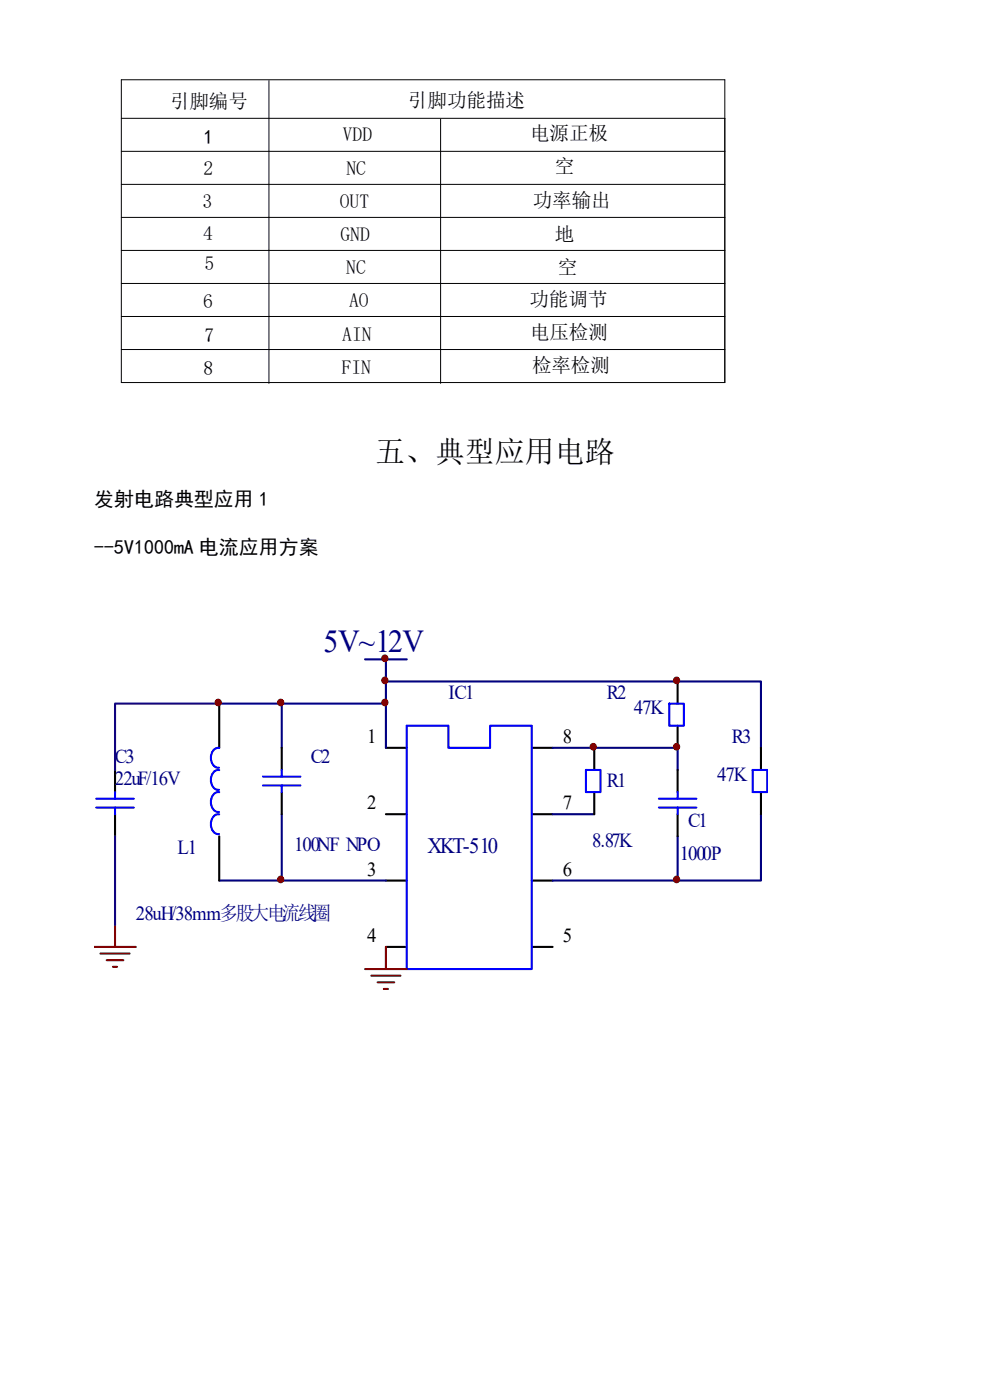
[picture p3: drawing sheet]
<svg xmlns="http://www.w3.org/2000/svg" width="210mm" height="297mm" viewBox="0 0 210 297" stroke-linecap="round" stroke-linejoin="round" font-family="sans-serif">
<defs><g id="words">
<text font-size="6.8" fill="#000080" x="68.6" y="138.3">5V~12V</text>
<text font-size="6.4" x="79.6" y="98">五、典型应用电路</text>
<text font-size="4.7" fill="#000080" x="90.7" y="181">XKT-510</text>
<g font-size="4.2">
<text x="36.1" y="22.9">引脚编号</text>
<text x="86.5" y="22.6">引脚功能描述</text>
<text x="112.4" y="29.7">电源正极</text>
<text x="43.2" y="30.6">1</text>
<text x="72.7" y="30">VDD</text>
<text x="43.2" y="37.1">2</text>
<text x="73.5" y="37.1">NC</text>
<text x="117.7" y="36.7">空</text>
<text x="43" y="44">3</text>
<text x="72.1" y="44.2">OUT</text>
<text x="113" y="43.9">功率输出</text>
<text x="43.1" y="51">4</text>
<text x="72.2" y="51.1">GND</text>
<text x="117.7" y="51.1">地</text>
<text x="43.3" y="57.4">5</text>
<text x="73.4" y="58.1">NC</text>
<text x="118.3" y="58.2">空</text>
<text x="43.1" y="65.3">6</text>
<text x="74" y="65.1">AO</text>
<text x="112.3" y="64.9">功能调节</text>
<text x="112.4" y="72">电压检测</text>
<text x="43.3" y="72.5">7</text>
<text x="72.6" y="72.3">AIN</text>
<text x="43.1" y="79.6">8</text>
<text x="72.5" y="79.4">FIN</text>
<text x="112.9" y="78.8">检率检测</text>
<text x="20" y="107.4">发射电路典型应用 1</text>
<text x="20" y="117.5">--5V1000mA 电流应用方案</text>
<text x="77.9" y="157.7">1</text>
<text x="119.4" y="157.7">8</text>
<text x="77.9" y="171.7">2</text>
<text x="119.4" y="171.7">7</text>
<text x="77.9" y="185.8">3</text>
<text x="119.4" y="185.8">6</text>
<text x="77.9" y="199.9">4</text>
<text x="119.4" y="199.9">5</text>
</g>
<g font-size="4.2" fill="#000080">
<text x="95.1" y="148.3">IC1</text>
<text x="128.7" y="148.3">R2</text>
<text x="134.5" y="151.6">47K</text>
<text x="24.4" y="161.9">C3</text>
<text x="66" y="161.9">C2</text>
<text x="155.2" y="157.7">R3</text>
<text x="24.4" y="166.5">22uF/16V</text>
<text x="128.7" y="167">R1</text>
<text x="152.1" y="165.6">47K</text>
<text x="125.6" y="179.7">8.87K</text>
<text x="146" y="175.5">C1</text>
<text x="37.7" y="181.1">L1</text>
<text x="62.4" y="180.6">100NF NPO</text>
<text x="144.2" y="182.5">1000P</text>
<text x="28.8" y="195.2">28uH/38mm多股大电流线圈</text>
</g>
</g></defs>
<path d="M25.7 16.9h128.1v64.3h-128.1zM57.1 17.1v64.2M25.7 25.1h128.1M25.7 32.1h128.1M25.7 39.1h128.1M93.5 25.3v56M25.7 46.1h128.1M25.7 53.1h128.1M25.7 60.1h128.1M25.7 67.1h128.1M25.7 74.2h128.1" fill="none" stroke="#000" stroke-width=".21"/>
<g fill="none" stroke="#000" stroke-width=".44">
<path d="M46.5 149.3v9.4M59.8 158.7v4.6M81.9 158.7h4.4M112.8 158.7h4.4M126.1 158.7v4.6M143.7 144.6v4.7M143.7 154v4.7M161.4 158.7v4.6M24.4 163.3v4.7M24.4 172.7v4.7M46.5 177.4v9.4M59.8 168v4.7"/>
<path d="M81.9 172.7h4.4M112.8 172.7h4.4M126.1 168v4.7M143.7 163.3v4.7M143.7 172.7v4.7M161.4 168v4.7M81.9 186.8h4.4M112.8 186.8h4.4M81.9 200.9h4.4M112.8 200.9h4.4"/>
</g>
<g fill="none" stroke="#00f" stroke-width=".44">
<path d="M46.5 158.7a1.73 1.73 0 0 0-1.8 2.1 1.74 1.74 0 0 0 1.8 2.1M86.3 154h8.8v4.7h8.9v-4.7h8.8v51.6h-26.5zM142 149.3h3.1v4.7h-3.1zM20.4 169.4h8M20.4 171.3h8M24.4 168v1.4M24.4 171.3v1.4M46.5 172.8a1.73 1.73 0 0 0-1.8 2 1.74 1.74 0 0 0 1.8 2.1M46.5 168.1a1.73 1.73 0 0 0-1.8 2.1 1.74 1.74 0 0 0 1.8 2M46.5 163.4a1.73 1.73 0 0 0-1.8 2.1 1.74 1.74 0 0 0 1.8 2.1M55.8 166.6h7.9M55.8 164.8h7.9"/>
<path d="M59.8 163.3v1.5M59.8 166.6v1.4M124.3 163.3h3.1v4.7h-3.1zM139.8 169.4h7.9M139.8 171.3h7.9M143.7 168v1.4M143.7 171.3v1.4M159.7 163.3h3.1v4.7h-3.1z"/>
</g>
<path d="M24.4 196.2v4.7M20 200.9h8.8M21.3 202.3h6.2M22.6 203.7h3.6M24 205.1h.8M77.4 205.6h8.9M78.8 207h6.2M80.1 208.4h3.5M81.4 209.8h.9M81.9 200.9v4.7" fill="none" stroke="#800000" stroke-width=".44"/>
<path d="M77.4 139.9h8.9M81.9 139.9v9.4M46.5 149.3h35.4v9.4M59.8 149.3v9.4M81.9 144.6h79.5v14.1M117.2 158.7h26.5v4.6M59.8 172.7v14.1M117.2 172.7h8.9M143.7 177.4v9.4h-26.5M161.4 172.7v14.1h-17.7M46.5 186.8h35.4" fill="none" stroke="#000080" stroke-width=".44"/>
<g fill="#800000" stroke="#800000" stroke-width=".21">
<circle cx="81.6" cy="149" r=".68"/>
<circle cx="59.5" cy="186.6" r=".68"/>
<circle cx="59.5" cy="149" r=".68"/>
<circle cx="81.6" cy="139.6" r=".68"/>
<circle cx="143.5" cy="158.4" r=".68"/>
<circle cx="143.5" cy="186.6" r=".68"/>
<circle cx="81.6" cy="144.3" r=".68"/>
<circle cx="125.8" cy="158.4" r=".68"/>
<circle cx="143.5" cy="144.3" r=".68"/>
<circle cx="46.3" cy="149" r=".68"/>
</g>
<path d="M46.5 149.3h-22.1v14M24.4 177.4v18.8" fill="none" stroke="#11037f" stroke-width=".44"/>
<use href="#words"/>
</svg>
